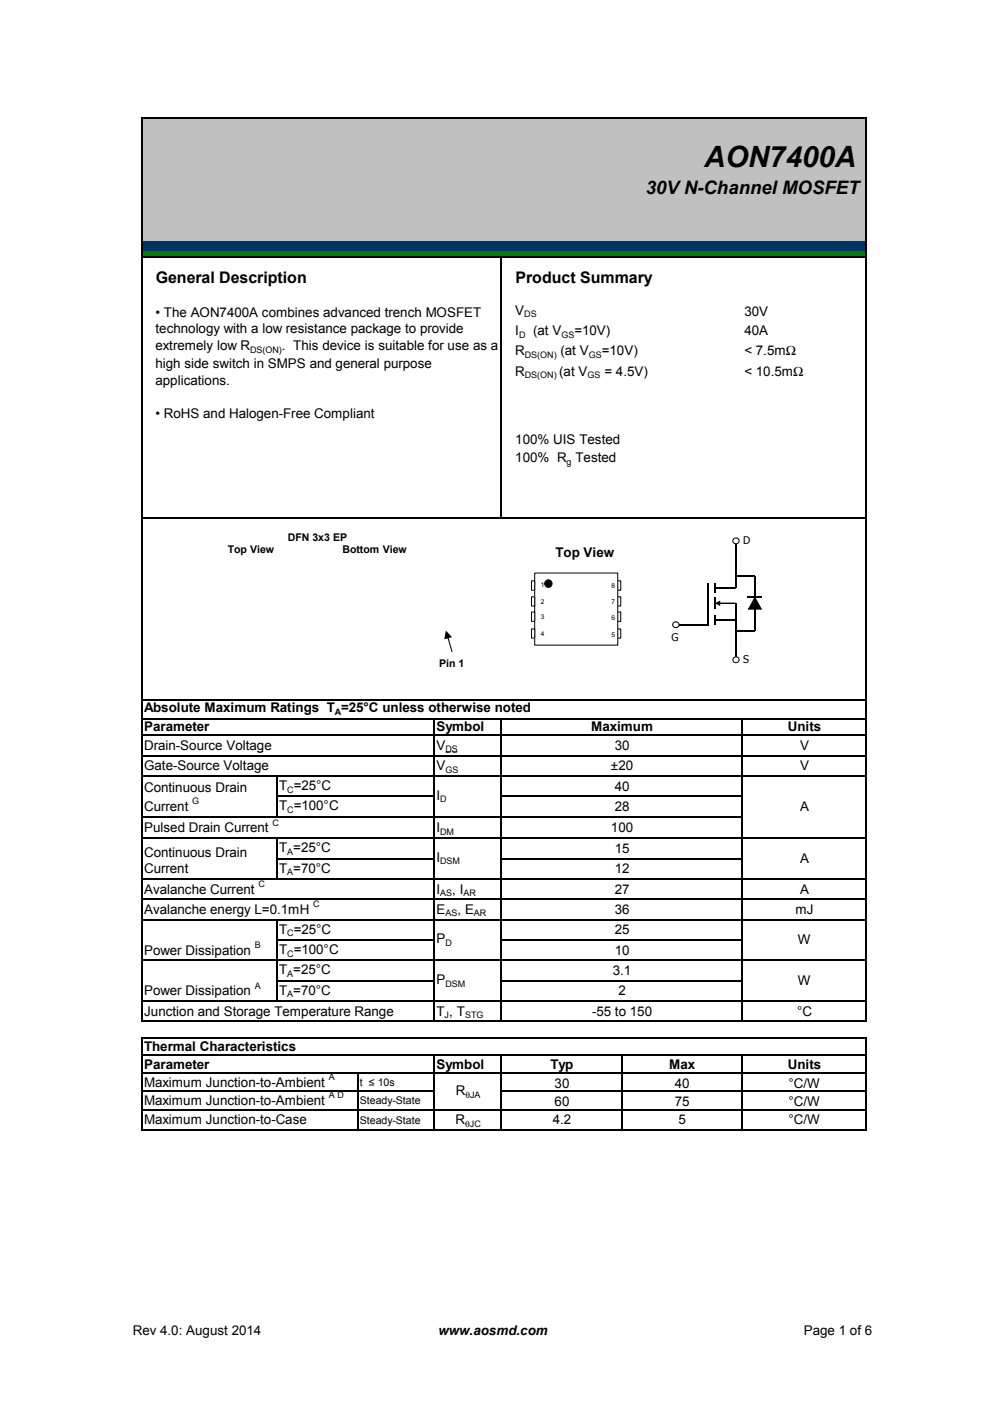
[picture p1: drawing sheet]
<svg xmlns="http://www.w3.org/2000/svg" width="210mm" height="297mm" viewBox="0 0 210 297" stroke-linecap="round" stroke-linejoin="round" font-family="sans-serif">
<defs><g id="words">
<text font-size="6.2" x="149.3" y="35.3">AON7400A</text>
<text font-size="3.9" x="136.9" y="41.2">30V N-Channel MOSFET</text>
<g font-size="3.4">
<text x="33" y="59.9">General Description</text>
<text x="109.3" y="59.9">Product Summary</text>
</g>
<g font-size="2.8">
<text x="33" y="67.2">• The AON7400A combines advanced trench MOSFET</text>
<text x="33" y="70.7">technology with a low resistance package to provide</text>
<text x="109.3" y="66.7">V</text>
<text x="109.3" y="71">I</text>
<text x="113" y="71">(at V</text>
<text x="121.8" y="71">=10V)</text>
<text x="157.8" y="66.9">30V</text>
<text x="157.8" y="71">40A</text>
<text x="33" y="74.2">extremely low R</text>
<text x="59.8" y="74.2">. This device is suitable for use as a</text>
<text x="109.3" y="75.4">R</text>
<text x="118.8" y="75.4">(at V</text>
<text x="127.6" y="75.4">=10V)</text>
<text x="157.8" y="75.4">&lt; 7.5mΩ</text>
<text x="33" y="78.1">high side switch in SMPS and general purpose</text>
<text x="33" y="81.6">applications.</text>
<text x="109.3" y="79.7">R</text>
<text x="118.6" y="79.7">(at V</text>
<text x="128.1" y="79.7">= 4.5V)</text>
<text x="157.8" y="79.7">&lt; 10.5mΩ</text>
<text x="33" y="88.6">• RoHS and Halogen-Free Compliant</text>
<text x="109.3" y="94.1">100% UIS Tested</text>
<text x="109.3" y="98">100% R Tested</text>
<text x="117.8" y="118">Top View</text>
<text x="30.6" y="151">Absolute Maximum Ratings T =25°C unless otherwise noted</text>
<text x="30.6" y="155.1">Parameter</text>
<text x="92.5" y="155.1">Symbol</text>
<text x="125.3" y="155.1">Maximum</text>
<text x="167" y="155.1">Units</text>
<text x="30.6" y="159">Drain-Source Voltage</text>
<text x="92.5" y="159">V</text>
<text x="130.3" y="159">30</text>
<text x="169.6" y="159">V</text>
<text x="30.6" y="167.9">Continuous Drain</text>
<text x="30.6" y="163.3">Gate-Source Voltage</text>
<text x="59.2" y="167.5">T =25°C</text>
<text x="92.5" y="163.3">V</text>
<text x="129.5" y="163.3">±20</text>
<text x="130.3" y="167.6">40</text>
<text x="169.6" y="163.3">V</text>
<text x="30.6" y="172">Current</text>
<text x="59.2" y="171.8">T =100°C</text>
<text x="92.5" y="169.5">I</text>
<text x="130.3" y="172">28</text>
<text x="169.6" y="172">A</text>
<text x="30.6" y="176.5">Pulsed Drain Current</text>
<text x="92.5" y="176.5">I</text>
<text x="129.5" y="176.5">100</text>
<text x="30.6" y="181.6">Continuous Drain</text>
<text x="30.6" y="185.1">Current</text>
<text x="59.2" y="185">T =70°C</text>
<text x="59.2" y="180.7">T =25°C</text>
<text x="92.5" y="182.7">I</text>
<text x="130.3" y="180.8">15</text>
<text x="130.3" y="185.1">12</text>
<text x="169.6" y="182.9">A</text>
<text x="30.6" y="189.4">Avalanche Current</text>
<text x="92.5" y="189.4">I</text>
<text x="95.9" y="189.4">, I</text>
<text x="130.3" y="189.4">27</text>
<text x="169.6" y="189.4">A</text>
<text x="30.6" y="193.8">Avalanche energy L=0.1mH</text>
<text x="59.2" y="198">T =25°C</text>
<text x="92.5" y="193.8">E</text>
<text x="97" y="193.8">, E</text>
<text x="130.3" y="193.8">36</text>
<text x="168.7" y="193.8">mJ</text>
<text x="30.6" y="202.4">Power Dissipation</text>
<text x="59.2" y="202.3">T =100°C</text>
<text x="92.5" y="200">P</text>
<text x="130.3" y="198.1">25</text>
<text x="130.3" y="202.4">10</text>
<text x="169.2" y="200.2">W</text>
<text x="59.2" y="206.6">T =25°C</text>
<text x="92.5" y="208.6">P</text>
<text x="129.9" y="206.7">3.1</text>
<text x="169.2" y="208.8">W</text>
<text x="30.6" y="215.3">Junction and Storage Temperature Range</text>
<text x="30.6" y="211">Power Dissipation</text>
<text x="59.2" y="210.9">T =70°C</text>
<text x="92.5" y="215.3">T , T</text>
<text x="125.5" y="215.3">-55 to 150</text>
<text x="131.1" y="211">2</text>
<text x="169" y="215.3">°C</text>
<text x="30.6" y="226.7">Parameter</text>
<text x="30.6" y="222.8">Thermal Characteristics</text>
<text x="92.5" y="226.7">Symbol</text>
<text x="116.7" y="226.7">Typ</text>
<text x="141.9" y="226.7">Max</text>
<text x="167" y="226.7">Units</text>
<text x="30.6" y="230.4">Maximum Junction-to-Ambient</text>
<text x="96.6" y="232.2">R</text>
<text x="117.6" y="230.6">30</text>
<text x="143.1" y="230.6">40</text>
<text x="167.2" y="230.6">°C/W</text>
<text x="30.6" y="238.3">Maximum Junction-to-Case</text>
<text x="30.6" y="234.3">Maximum Junction-to-Ambient</text>
<text x="96.6" y="238.4">R</text>
<text x="117.2" y="238.4">4.2</text>
<text x="117.6" y="234.5">60</text>
<text x="143.1" y="234.5">75</text>
<text x="143.8" y="238.4">5</text>
<text x="167.2" y="238.4">°C/W</text>
<text x="167.2" y="234.5">°C/W</text>
<text x="28.2" y="283">Rev 4.0: August 2014</text>
<text x="93" y="283">www.aosmd.com</text>
<text x="170.4" y="283">Page 1 of 6</text>
</g>
<g font-size="2.2">
<text x="48.3" y="117.2">Top View</text>
<text x="61" y="114.6">DFN 3x3 EP</text>
<text x="72.6" y="117.2">Bottom View</text>
<text x="157.6" y="115.4">D</text>
<text x="142.4" y="135.9">G</text>
<text x="93.1" y="141.5">Pin 1</text>
<text x="157.6" y="140.7">S</text>
<text x="76.3" y="230.3">t ≤ 10s</text>
<text x="76.3" y="234.1">Steady-State</text>
<text x="76.3" y="238.3">Steady-State</text>
</g>
<g font-size="1.9">
<text x="110.1" y="71.6">D</text>
<text x="111.2" y="67.3">DS</text>
<text x="119" y="71.6">GS</text>
<text x="53" y="74.8">DS(ON)</text>
<text x="111.3" y="75.9">DS(ON)</text>
<text x="124.8" y="75.9">GS</text>
<text x="111.3" y="80.2">DS(ON)</text>
<text x="124.6" y="80.2">GS</text>
<text x="120.1" y="98.6">g</text>
<text x="71" y="151.5">A</text>
<text x="94.4" y="159.5">DS</text>
<text x="94.4" y="163.9">GS</text>
<text x="40.8" y="170.6">G</text>
<text x="60.9" y="168.1">C</text>
<text x="60.9" y="172.4">C</text>
<text x="93.3" y="170.1">D</text>
<text x="57.8" y="175.1">C</text>
<text x="93.3" y="177">DM</text>
<text x="60.9" y="181.2">A</text>
<text x="60.9" y="185.5">A</text>
<text x="93.3" y="183.3">DSM</text>
<text x="54.8" y="188">C</text>
<text x="93.3" y="190">AS</text>
<text x="98.3" y="190">AR</text>
<text x="66.4" y="192.4">C</text>
<text x="94.4" y="194.3">AS</text>
<text x="100.5" y="194.3">AR</text>
<text x="54" y="201">B</text>
<text x="60.9" y="198.5">C</text>
<text x="60.9" y="202.8">C</text>
<text x="94.4" y="200.5">D</text>
<text x="54" y="209.6">A</text>
<text x="60.9" y="207.1">A</text>
<text x="94.4" y="209.2">DSM</text>
<text x="60.9" y="211.5">A</text>
<text x="94.3" y="215.9">J</text>
<text x="98.6" y="215.9">STG</text>
<text x="69.7" y="232.9">A D</text>
<text x="69.7" y="229">A</text>
<text x="98.7" y="232.7">θJA</text>
<text x="98.6" y="238.9">θJC</text>
</g>
<g font-size="1.4">
<text x="114.7" y="124.5">1</text>
<text x="129.7" y="124.6">8</text>
<text x="114.7" y="128">2</text>
<text x="114.7" y="131.3">3</text>
<text x="129.7" y="128.1">7</text>
<text x="129.7" y="131.4">6</text>
<text x="114.7" y="134.8">4</text>
<text x="129.7" y="135">5</text>
</g>
</g></defs>
<path d="M30.1 25.2h153.6v25.9h-153.6z" fill="#c0c0c0"/>
<path d="M30.1 51.1h153.6v2.2h-153.6z" fill="#003365"/>
<path d="M30.1 53.3h153.6v1.3h-153.6z" fill="#008000"/>
<g fill="none" stroke="#000" stroke-width=".25">
<path d="M30 25v134.3M30.1 25.1h153.7M183.6 25.2v134.1M30.1 54.5h153.7M106.3 54.7v55.2M30.1 109.8h153.7M156 115.1v9.5M156 127.9v11.6M158.5 126.7h3.1M160.1 129.2v4.5h-4.1M160.1 122.1v4.6M30.1 148.5h153.7"/>
<path d="M30.1 152.4h153.7M30.1 155.9h153.7M92 152.5v6.8M106.3 152.5v6.8M157.3 152.5v6.8"/>
</g>
<path d="M151.6 123.6v2M151.6 126.7v2.5M151.6 130.4v2.1" fill="none" stroke="#000" stroke-width=".42"/>
<path d="M144 132.4h6M150 123.6v9.1M151.6 124.6h4.4M151.6 131.4h4.4M156 122.1h4.1" fill="none" stroke="#000" stroke-width=".3"/>
<g fill="#000">
<path d="M152.4 127.8h3.6v.3h-3.6zM151.6 127.9l1.1-.6v1.2z"/>
<path d="M160.1 126.4l1.5 2.8h-3.1zM160 126.7h.1l-1.3 2.5-.1-.2h2.7l-.1 .2z"/>
</g>
<path d="M160.1 126.7l1.3 2.5h-2.7z" fill="#000"/>
<circle cx="156" cy="114.7" r=".66" fill="#fff"/>
<path d="M155.3 114.7a.75 .75 0 0 1 1.5 0 .75 .75 0 0 1-1.5 0zM155.5 114.7a.55 .55 0 0 0 1.1 0 .55 .55 0 0 0-1.1 0z" fill="#000"/>
<circle cx="143.3" cy="132.5" r=".65" fill="#fff"/>
<path d="M142.5 132.5a.76 .76 0 0 1 1.5 0 .76 .76 0 0 1-1.5 0zM142.7 132.5a.55 .55 0 0 0 1.1 0 .55 .55 0 0 0-1.1 0z" fill="#000"/>
<circle cx="156" cy="139.9" r=".66" fill="#fff"/>
<g fill="#000">
<path d="M94.8 135.1l.2-.1 1 3.2-.2 .1zM94.5 133.7l1.3 1.4-1.6 .5z"/>
<path d="M155.3 139.9a.75 .75 0 0 1 1.5 0 .75 .75 0 0 1-1.5 0zM155.5 139.9a.53 .53 0 0 0 1 0 .53 .53 0 0 0-1 0z"/>
</g>
<path d="M130.9 123.1h.7v2h-.7z" fill-rule="evenodd" fill="#fff"/>
<path d="M130.9 123.1h.7v2h-.7z" fill="none" stroke="#000" stroke-width=".21"/>
<path d="M130.9 126.5h.7v2h-.7z" fill-rule="evenodd" fill="#fff"/>
<path d="M130.9 126.5h.7v2h-.7z" fill="none" stroke="#000" stroke-width=".21"/>
<path d="M130.9 129.8h.7v1.9h-.7z" fill-rule="evenodd" fill="#fff"/>
<path d="M130.9 129.8h.7v1.9h-.7z" fill="none" stroke="#000" stroke-width=".21"/>
<path d="M130.9 133.3h.7v2h-.7z" fill-rule="evenodd" fill="#fff"/>
<path d="M130.9 133.3h.7v2h-.7z" fill="none" stroke="#000" stroke-width=".21"/>
<path d="M113.4 121.5h17.6v15.3h-17.6z" fill-rule="evenodd" fill="#fff"/>
<path d="M113.4 121.5h17.6v15.3h-17.6z" fill="none" stroke="#000" stroke-width=".21"/>
<path d="M112.7 123.1h.7v2h-.7z" fill-rule="evenodd" fill="#fff"/>
<path d="M112.7 123.1h.7v2h-.7z" fill="none" stroke="#000" stroke-width=".21"/>
<path d="M112.7 126.5h.7v2h-.7z" fill-rule="evenodd" fill="#fff"/>
<path d="M112.7 126.5h.7v2h-.7z" fill="none" stroke="#000" stroke-width=".21"/>
<path d="M112.7 129.8h.7v1.9h-.7z" fill-rule="evenodd" fill="#fff"/>
<path d="M112.7 129.8h.7v1.9h-.7z" fill="none" stroke="#000" stroke-width=".21"/>
<path d="M112.7 133.3h.7v2h-.7z" fill-rule="evenodd" fill="#fff"/>
<g fill="none" stroke="#000" stroke-width=".21">
<path d="M112.7 133.3h.7v2h-.7z"/>
<circle cx="116.3" cy="123.7" r=".79"/>
</g>
<circle cx="116.3" cy="123.7" r=".79" fill="#000"/>
<g fill="#fff">
<path d="M106.3 168.9h51v4.3h-51z"/>
<path d="M106.3 177.7h51v17.3h-51z"/>
</g>
<g fill="none" stroke="#000" stroke-width=".25">
<path d="M30 159.3v57.4M92 159.3v57.4M106.3 159.3v57.4M157.3 159.3v57.4M183.6 159.3v57.4M30.1 160.2h153.7M30.1 164.5h153.7M30.1 173.2h127.3M30.1 177.7h153.7M58.6 164.7v8.6M58.6 177.8v8.7M58.8 168.9h33.3"/>
<path d="M106.4 168.9h51M30.1 186.4h153.7M30.1 190.7h153.7M30.1 195h153.7M58.6 195.1v17.3M58.8 182h33.3M58.8 199.3h33.3M106.4 182h51M106.4 199.3h51M30 220v19.7M30.1 203.6h153.7M30.1 212.3h153.7"/>
<path d="M30.1 216.6h153.7M58.8 207.9h33.3M106.4 207.9h51M30.1 231.4h62M30.1 220.1h153.7M30.1 223.6h153.7M30.1 227.5h153.7M30.1 235.3h153.7M30.1 239.6h153.7M75.9 227.6v12.1M92 223.7v16M106.3 223.7v16"/>
<path d="M106.4 231.4h77.4M131.8 223.7v16M157.3 223.7v16M183.6 220.2v19.5"/>
</g>
<use href="#words"/>
</svg>
